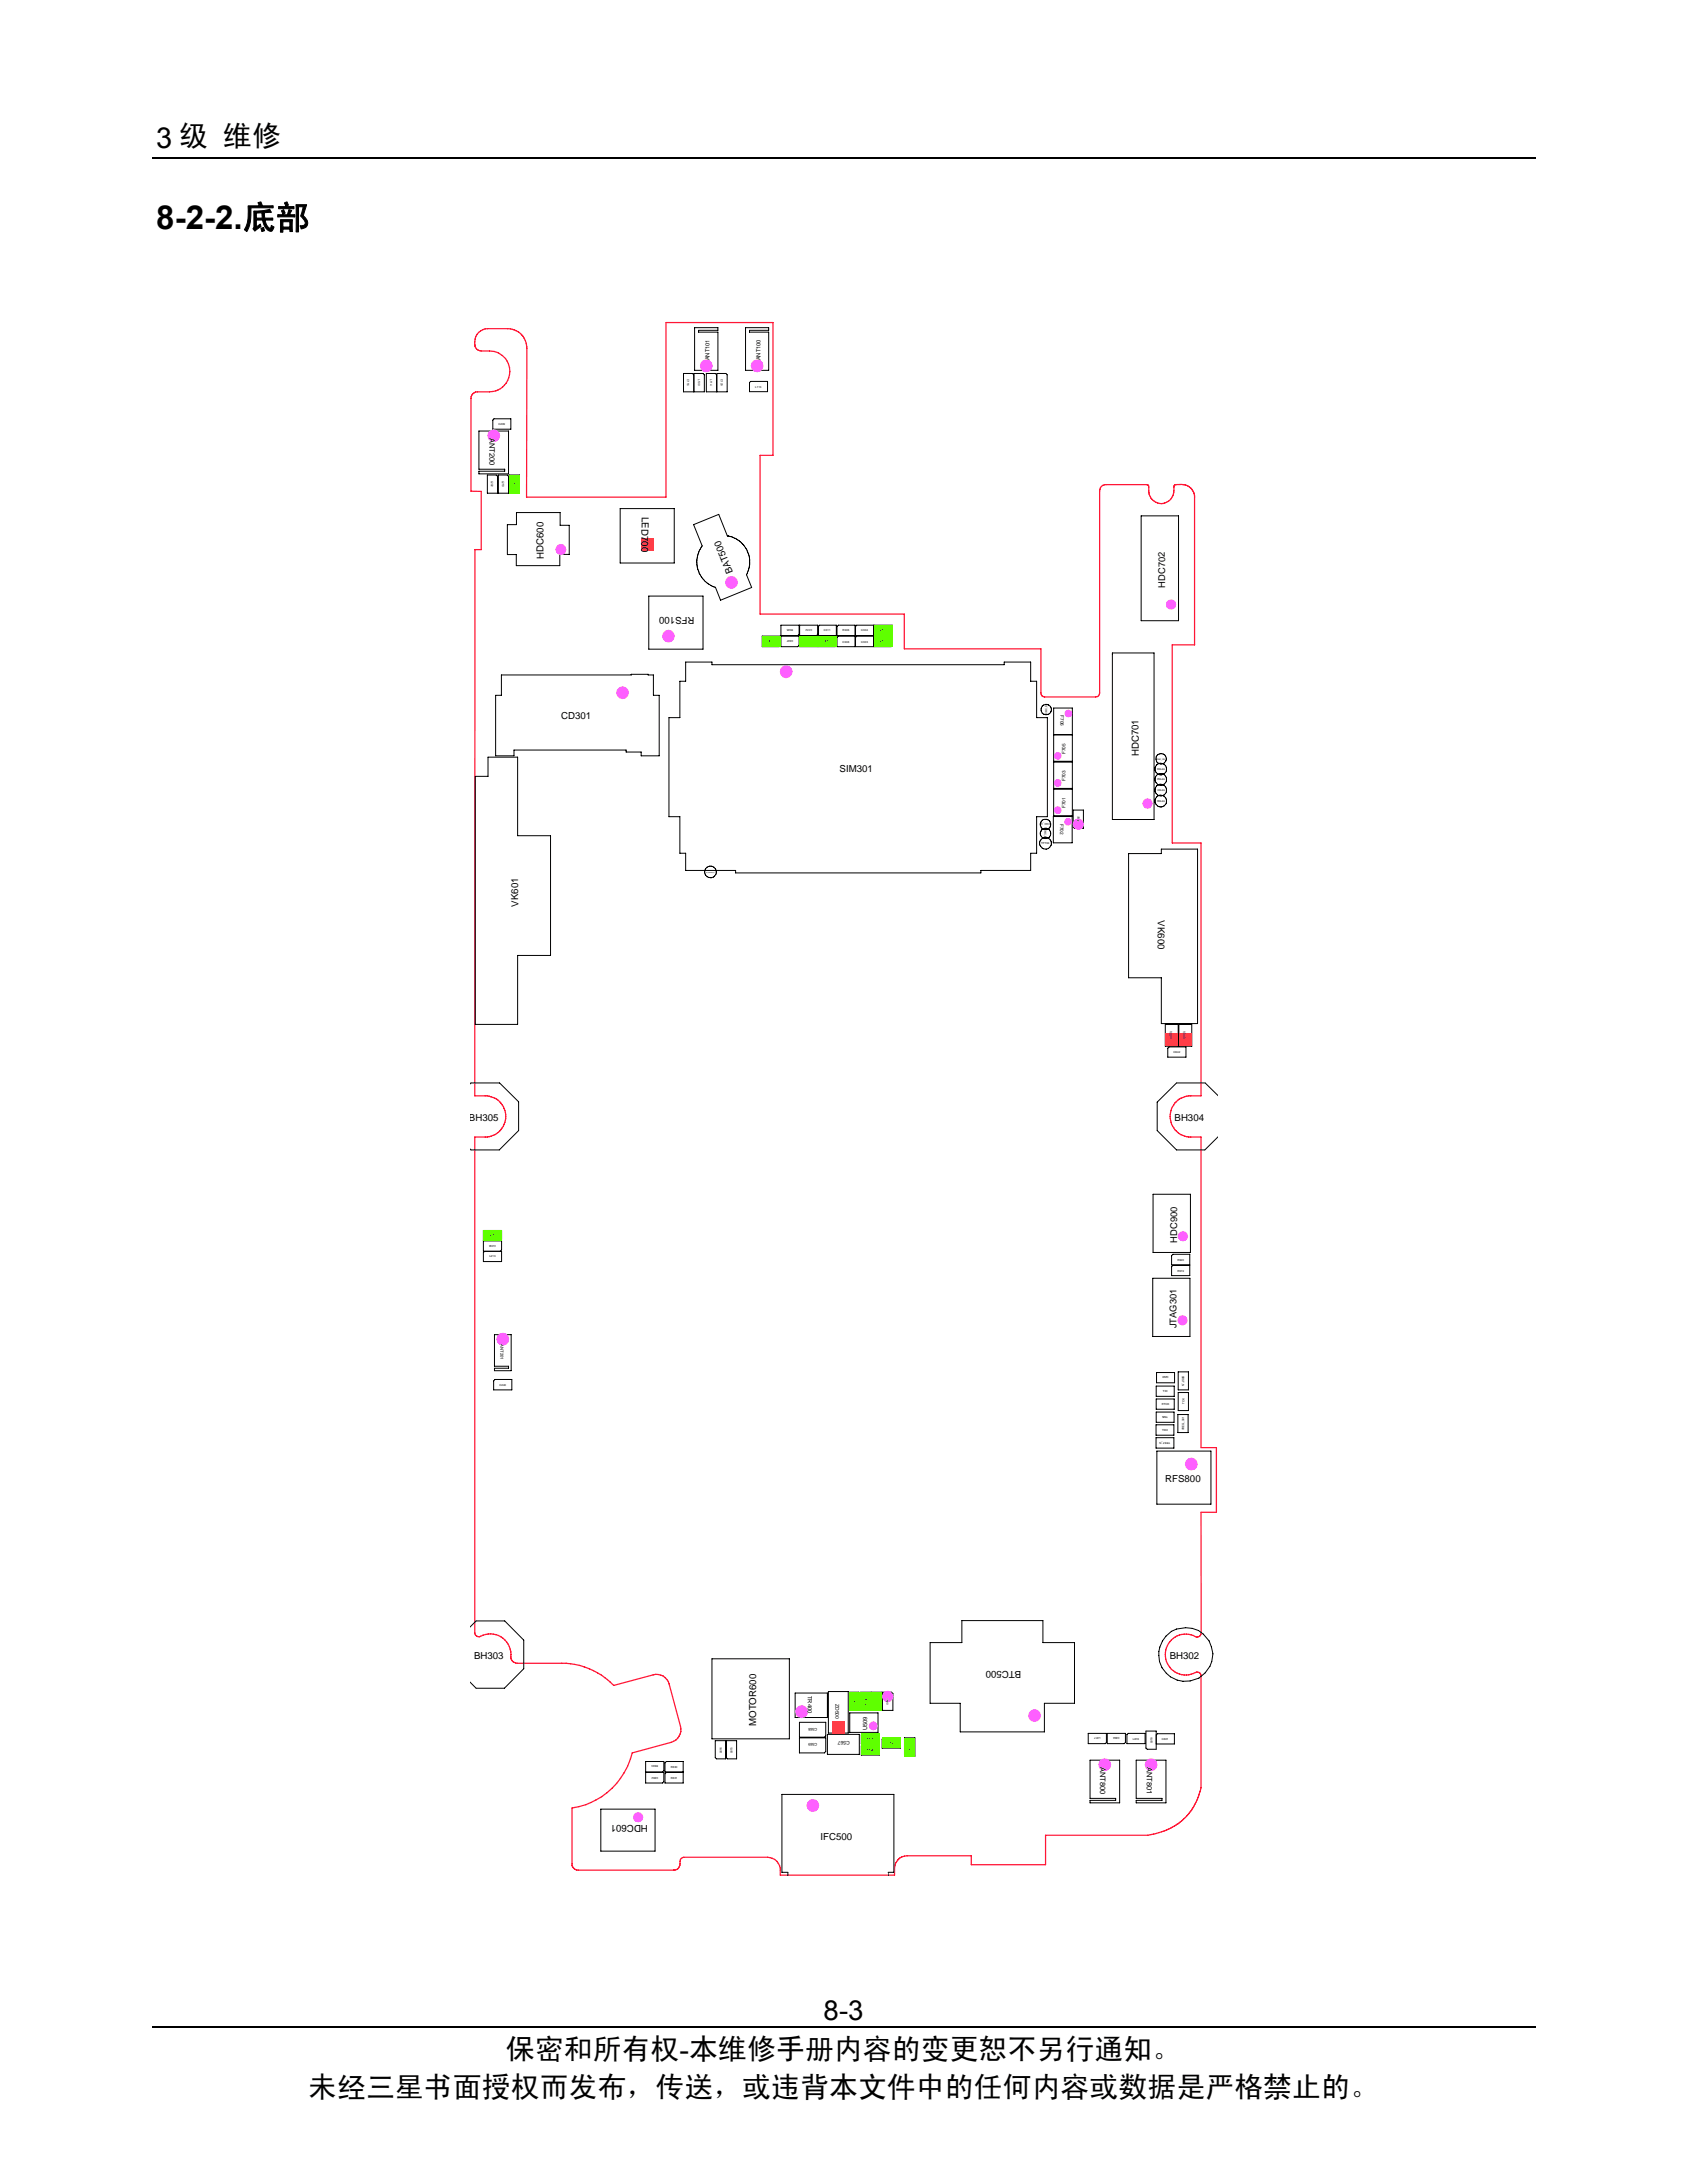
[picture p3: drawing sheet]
<svg xmlns="http://www.w3.org/2000/svg" width="216mm" height="279mm" viewBox="0 0 216 279" stroke-linecap="round" stroke-linejoin="round" font-family="sans-serif">
<defs><g id="words">
<text font-size="4.2" x="20" y="29.3">8-2-2.底部</text>
<g font-size="3.7">
<text x="20" y="18.9">3 级 维修</text>
<text x="64.7" y="263.5">保密和所有权-本维修手册内容的变更恕不另行通知。</text>
<text x="39.4" y="268.3">未经三星书面授权而发布，传送，或违背本文件中的任何内容或数据是严格禁止的。</text>
</g>
<text font-size="3.5" x="105.4" y="258.5">8-3</text>
<g font-size="1.2">
<text x="69.6" y="71.6" transform="rotate(-90 69.6 71.6)">HDC600</text>
<text x="82.1" y="66.2" transform="rotate(90 82.1 66.2)">LED700</text>
<text x="93.8" y="73.2" transform="rotate(-112 93.8 73.2)">BAT500</text>
<text x="149.1" y="75.2" transform="rotate(-90 149.1 75.2)">HDC702</text>
<text x="88.9" y="79" transform="rotate(-180 88.9 79)">RFS100</text>
<text x="71.8" y="92.1">CD301</text>
<text x="107.5" y="98.8">SIM301</text>
<text x="145.7" y="96.8" transform="rotate(-90 145.7 96.8)">HDC701</text>
<text x="66.4" y="116" transform="rotate(-90 66.4 116)">VK601</text>
<text x="148.2" y="117.8" transform="rotate(90 148.2 117.8)">VK600</text>
<text x="60" y="143.4">BH305</text>
<text x="150.3" y="143.4">BH304</text>
<text x="150.6" y="159.1" transform="rotate(-90 150.6 159.1)">HDC900</text>
<text x="150.6" y="170" transform="rotate(-90 150.6 170)">JTAG301</text>
<text x="149.1" y="189.7">RFS800</text>
<text x="60.7" y="212.3">BH303</text>
<text x="130.7" y="213.8" transform="rotate(-180 130.7 213.8)">BTC500</text>
<text x="149.7" y="212.3">BH302</text>
<text x="96.8" y="220.9" transform="rotate(-90 96.8 220.9)">MOTOR600</text>
<text x="82.9" y="233.5" transform="rotate(-180 82.9 233.5)">HDC601</text>
<text x="105" y="235.4">IFC500</text>
</g>
<g font-size="1">
<text x="62.6" y="56" transform="rotate(90 62.6 56)">ANT200</text>
<text x="140.8" y="226.1" transform="rotate(90 140.8 226.1)">ANT800</text>
<text x="146.8" y="226.1" transform="rotate(90 146.8 226.1)">ANT801</text>
</g>
<text font-size=".8" x="103.4" y="217" transform="rotate(90 103.4 217)">TR400</text>
<g font-size=".7">
<text x="90.8" y="46.1" transform="rotate(-90 90.8 46.1)">ANT101</text>
<text x="97.3" y="46.1" transform="rotate(-90 97.3 46.1)">ANT100</text>
<text x="111" y="221.5" transform="rotate(-90 111 221.5)">U509</text>
</g>
<g font-size=".6">
<text x="135.7" y="91.6" transform="rotate(90 135.7 91.6)">F706</text>
<text x="136.4" y="100" transform="rotate(-90 136.4 100)">F703</text>
<text x="136.4" y="96.5" transform="rotate(-90 136.4 96.5)">F705</text>
<text x="135.7" y="105.4" transform="rotate(90 135.7 105.4)">F702</text>
<text x="136.4" y="103.5" transform="rotate(-90 136.4 103.5)">F701</text>
<text x="106.9" y="218.1" transform="rotate(90 106.9 218.1)">ZD500</text>
<text x="108.7" y="222.9" transform="rotate(-180 108.7 222.9)">C567</text>
</g>
<g font-size=".5">
<text x="64" y="172.1" transform="rotate(90 64 172.1)">ANT201</text>
<text x="104.6" y="221.1" transform="rotate(-180 104.6 221.1)">C568</text>
<text x="104.6" y="223.1" transform="rotate(-180 104.6 223.1)">C569</text>
</g>
<g font-size=".4">
<text x="88" y="48.5" transform="rotate(90 88 48.5)">C116</text>
<text x="89.3" y="48.6" transform="rotate(90 89.3 48.6)">L100</text>
<text x="90.9" y="48.6" transform="rotate(90 90.9 48.6)">L114</text>
<text x="92.3" y="48.5" transform="rotate(90 92.3 48.5)">C120</text>
<text x="96.7" y="49.6">L113</text>
<text x="63.8" y="54.4">C209</text>
<text x="62.9" y="61.6" transform="rotate(90 62.9 61.6)">L202</text>
<text x="64.3" y="61.6" transform="rotate(90 64.3 61.6)">L219</text>
<text x="66" y="62.4" transform="rotate(-90 66 62.4)">C210</text>
<text x="99.2" y="81.9" transform="rotate(-180 99.2 81.9)">C506</text>
<text x="101.5" y="81.9" transform="rotate(-180 101.5 81.9)">C307</text>
<text x="101.5" y="80.5" transform="rotate(-180 101.5 80.5)">R305</text>
<text x="103.1" y="82.2">C310</text>
<text x="103.9" y="80.5" transform="rotate(-180 103.9 80.5)">C312</text>
<text x="105.4" y="80.8">C311</text>
<text x="106.3" y="81.9" transform="rotate(-180 106.3 81.9)">C309</text>
<text x="107.8" y="82.2">C308</text>
<text x="107.8" y="80.8">R306</text>
<text x="110.2" y="82.2">C303</text>
<text x="110.2" y="80.8">C304</text>
<text x="113.5" y="81.9" transform="rotate(-180 113.5 81.9)">C305</text>
<text x="113.5" y="80.5" transform="rotate(-180 113.5 80.5)">C306</text>
<text x="149.1" y="98.3" transform="rotate(-180 149.1 98.3)">TP703</text>
<text x="149.1" y="99.6" transform="rotate(-180 149.1 99.6)">TP702</text>
<text x="149.1" y="101" transform="rotate(-180 149.1 101)">TP701</text>
<text x="138.2" y="105.3" transform="rotate(-90 138.2 105.3)">V702</text>
<text x="149.1" y="102.4" transform="rotate(-180 149.1 102.4)">TP700</text>
<text x="133.3" y="108.1">TP704</text>
<text x="149.7" y="132" transform="rotate(90 149.7 132)">V604</text>
<text x="151.4" y="132" transform="rotate(90 151.4 132)">V603</text>
<text x="150.2" y="134.8">C642</text>
<text x="62.6" y="160.9">L213</text>
<text x="63.5" y="158" transform="rotate(-180 63.5 158)">L216</text>
<text x="63.5" y="159.3" transform="rotate(-180 63.5 159.3)">C238</text>
<text x="150.7" y="161.4">R920</text>
<text x="150.7" y="162.8">R919</text>
<text x="63.9" y="177.4">C240</text>
<text x="148.7" y="179.9">RTCK</text>
<text x="148.8" y="178.2">TDI</text>
<text x="149.6" y="176.2" transform="rotate(-180 149.6 176.2)">GND</text>
<text x="151.3" y="176.1" transform="rotate(90 151.3 176.1)">SRST_N</text>
<text x="151.6" y="179.7" transform="rotate(-90 151.6 179.7)">TCK</text>
<text x="148.7" y="183.2">TDO</text>
<text x="149.5" y="181.2" transform="rotate(-180 149.5 181.2)">TMS</text>
<text x="149.7" y="184.5" transform="rotate(-180 149.7 184.5)">TRST_N</text>
<text x="151.5" y="183.1" transform="rotate(-90 151.5 183.1)">VREG_301</text>
<text x="109.3" y="217.3" transform="rotate(90 109.3 217.3)">R541</text>
<text x="110.9" y="218.2" transform="rotate(-90 110.9 218.2)">R542</text>
<text x="112.4" y="218.2" transform="rotate(-90 112.4 218.2)">C577</text>
<text x="113.5" y="217.3" transform="rotate(90 113.5 217.3)">V500</text>
<text x="84.2" y="227.4" transform="rotate(-180 84.2 227.4)">C652</text>
<text x="84.2" y="226" transform="rotate(-180 84.2 226)">R633</text>
<text x="85.8" y="226.3">R630</text>
<text x="85.8" y="227.7">R631</text>
<text x="92.4" y="224.4" transform="rotate(-90 92.4 224.4)">L616</text>
<text x="93.8" y="224.4" transform="rotate(-90 93.8 224.4)">L615</text>
<text x="110.9" y="222.7">R535</text>
<text x="110.9" y="224.1">R536</text>
<text x="113.6" y="223.3">C580</text>
<text x="116.6" y="224" transform="rotate(-90 116.6 224)">R533</text>
<text x="140.8" y="222.4" transform="rotate(-180 140.8 222.4)">L817</text>
<text x="143.3" y="222.4" transform="rotate(-180 143.3 222.4)">C804</text>
<text x="145" y="222.7">L816</text>
<text x="147.5" y="223.1" transform="rotate(-90 147.5 223.1)">L818</text>
<text x="148.7" y="222.7">C801</text>
</g>
<g font-size=".3">
<text x="134" y="91.4" transform="rotate(-90 134 91.4)">CMC_R</text>
<text x="148" y="97.2">CMC_DE</text>
<text x="133.7" y="106.1" transform="rotate(90 133.7 106.1)">CMC_B</text>
<text x="134.4" y="105.4" transform="rotate(-180 134.4 105.4)">CMC_G</text>
</g>
</g></defs>
<path d="M19.5 20.3h177M19.5 259.4h177" fill="none" stroke="#000" stroke-width=".17"/>
<path d="M61.2 42.6a1.72 1.72 0 0 1 1.2-.5h2.9a2.5 2.5 0 0 1 2.1 2.5v19h17.8v-22.3h13.7v17h-1.6v20.3h18.4v4.4h17.5v5.7l.1 .4 .4 .1h6.5a.51 .51 0 0 0 .5-.5l.1-26.1a.75 .75 0 0 1 .8-.6h5.2l.2 .2a1.83 1.83 0 0 0 1.9 2.2 1.78 1.78 0 0 0 1.3-2.1l.2-.3h.8a1.63 1.63 0 0 1 1.7 1.5v19h-2.9v25.4h3.7v32.4h-1.6a2.65 2.65 0 0 0-2.4 2.6 2.65 2.65 0 0 0 2.4 2.6h1.6v39.8h2v8.3h-2v15.4a.57 .57 0 0 1-.4 .5 .57 .57 0 0 1-.6-.2 2.63 2.63 0 0 0-3.5 2.7 2.63 2.63 0 0 0 4 2 .48 .48 0 0 1 .5 .5v14.3l-.1 .4a7.4 7.4 0 0 1-4.4 5.1l-2.3 .6h-13.1v3.8h-9.5v-1.2h-8.2a1.62 1.62 0 0 0-1.6 1.6v.9h-14.6a1.76 1.76 0 0 0-1.7-2.3l-10.9 .1a.67 .67 0 0 0-.3 .8l-.1 .3-.2 .3-.5 .2h-12.2l-.5-.2-.3-.4v-7.4a9.3 9.3 0 0 0 7.7-7l5.3-1.5a1.7 1.7 0 0 0 .9-1.9l-1.6-5.8a1.63 1.63 0 0 0-1.9-.8l-5.1 1.3-.4-.4a9.4 9.4 0 0 0-5.7-2.4l-6.4-.1a.84 .84 0 0 1-.6-1 2.68 2.68 0 0 0-4.1-2.3 .55 .55 0 0 1-.5-.5v-63.5h1.5a2.65 2.65 0 0 0 2.4-2.6 2.65 2.65 0 0 0-2.4-2.6h-1.5v-70h.8v-7.4h-1.3v-11.9a.8 .8 0 0 1 .8-.8 5.1 5.1 0 0 0 2.6-.3 2.62 2.62 0 0 0 1.5-2.9 2.62 2.62 0 0 0-2.6-2.1h-1.2a1.08 1.08 0 0 1-.6-1.5l.1-.3zM86.2 239.4h.1" fill="none" stroke="#ff1734" stroke-width=".16"/>
<g fill="none" stroke="#000" stroke-width=".13">
<path d="M61.3 55.2h3.8v5.4h-3.8v-.3h3.3v-.2h-3.3zM63.2 53.6h2.2v1.3h-2.3v-1.1zM88.8 50.2v-2.2l-.2-.2h-1.1v2.4h2.6v-2.2l-.1-.2h-1.2v2.4M88.9 41.9h3v.4h-2.5v.2h2.5v4.9h-3zM90.4 47.8h1.1l.2 .2v2.2h-1.3zM91.8 47.8h1.1l.2 .2v2.2h-1.3zM95.4 41.9h3v.4h-2.5v.2h2.5v4.9h-3zM96.1 48.8h2.1v1.3h-2.3v-1.1zM62.4 60.8h1.1l.2 .2v2.1h-1.3zM63.8 60.8h1.1l.2 .2v2.1h-1.3zM65.2 60.8h1.3v2.3h-1.2l-.1-.1zM66.1 65.6h5.6v1.6h1.1v3.8h-1.2v1.4h-5.5v-1.4h-1.2v-3.9h1.2z"/>
<path d="M79.4 65.1h6.9v7h-6.9zM83 76.3h7v6.8h-7zM88.8 67.1l3.2-1.3 1.1 2.8a3.4 3.4 0 0 1 2.8 3v1l-.4 1 .7 1.6-4 1.6-.6-1.6a3.4 3.4 0 0 1-2.3-4.1l.2-.7 .4-.5zM93.1 68.6h.1M146 66h4.8v13.4h-4.8zM62.5 96.9h3.7v10.1h4.3v15.3h-4.3v8.8h-5.4v-31.7h1.7zM64.2 86.4h16.6v-.1h2.1v.1h.7v2.6h.8v7.7h-2.3v-.4h-2v-.3h-14.3v.7h-2.4v-7.7h.8zM87.7 84.7h3.4v.4h37.4v-.4h3.4v2.5h.8v4.6h1.3v12.7h-1.3v4.7h-.8v2.2h-6.4v.3h-31.4v-.3h-6.4v-2.2h-.7v-4.7h-1.4v-12.7h1.4v-4.6h.7zM97.6 81.4h2.3v1.2l-.2 .2h-2.1zM99.9 81.4h2.4v1.2l-.2 .2h-2.2zM99.9 80h2.4v1.2l-.2 .2h-2.2zM102.3 80h2.4v1.2l-.2 .2h-2.2z"/>
<path d="M102.5 81.4h2.2v1.4h-2.4v-1.2zM104.7 81.4h2.3v1.2l-.1 .2h-2.2zM104.7 80.2l.2-.2h2.1v1.4h-2.3zM107.3 81.4h2.1v1.4h-2.3v-1.2zM107.3 80h2.1v1.4h-2.3v-1.2zM109.6 81.4h2.2v1.4h-2.3v-1.2zM109.6 80h2.2v1.4h-2.3v-1.2zM111.9 81.4h2.3v1.2l-.2 .2h-2.1zM111.9 80h2.3v1.2l-.2 .2h-2.1zM134.8 90.6h2.4v3.4h-2.4zM134.8 94.1h2.4v3.3h-2.4zM134.8 97.5h2.4v3.4h-2.4z"/>
<path d="M142.4 83.6h5.3v21.3h-5.3zM134.8 104.5h2.4v3.4h-2.4zM134.8 101h2.4v3.4h-2.4zM137.3 103.7h1.4v2.3h-1.2l-.2-.1zM144.4 109.2h4.2v-.5h4.7v22.3h-4.7v-5.9h-4.2zM60.1 138.7l.2-.1h3.6l2.5 2.4v3.7l-2.5 2.5h-3.6l-.2-.2M149.1 131.1h1.7v2.8h-1.7zM149.6 134h2.2v1.3h-2.3v-1.1zM150.9 131.1h1.6v2.8h-1.6zM61.9 158.8h2.3v1.2l-.2 .2M64 158.8l.2-.1v-1.2h-2.3v2.7h2.3v1.3h-2.3v-1.2l.1-.1M147.6 152.9h4.8v7.4h-4.8z"/>
<path d="M155.8 140.2l-1.6-1.6h-3.6l-2.5 2.5v3.6l2.5 2.5h3.6l1.6-1.6M63.3 170.8h2.1v4.6h-2.1v-.3h1.8v-.2h-1.8zM63.3 176.6h2.2v1.3h-2.3v-1.2zM147.5 163.6h4.8v7.5h-4.8zM148 177.4h2.3v1.3h-2.3zM148 179.1h2.3v1.3h-2.3zM148 175.7h2.3v1.3h-2.3zM149.9 162.1l.2-.1h2.2v1.3h-2.4zM150.1 160.5h2.2v1.4h-2.4v-1.2zM150.8 175.6h1.3v2.3h-1.3zM150.8 178.2h1.3v2.3h-1.3zM147.9 182.4h2.3v1.3h-2.3z"/>
<path d="M147.9 184h2.3v1.3h-2.3zM148 180.7h2.3v1.3h-2.3zM148.1 185.7h6.9v6.8h-6.9zM150.7 181h1.4v2.4h-1.4zM60.1 208.3l.8-.8h3.7l2.4 2.4v3.7l-2.4 2.5h-3.7l-.8-.8M91.1 212.3h9.9v10.3h-9.9zM101.8 216.7h4.1v3.1h-4.1zM106 216.5h2.6v5.3h-2.6zM108.7 216.6h1.2l.2 .2v2.1h-1.4zM108.7 219.2h3.7v2.5h-3.7zM110.1 216.6h1.4v2.3h-1.2l-.2-.1zM111.5 216.6h1.4v2.3h-1.2l-.2-.1z"/>
<path d="M112.9 216.6h1.2l.2 .2v2.1h-1.4zM119 210.2h4.1v-2.8h10.4v2.8h4v7.8h-3.8v3.7h-10.8v-3.7h-3.9zM76.9 231.5h6.9v5.4h-6.9zM82.6 226.9h2.4v1.1l-.2 .2h-2.2zM82.6 225.5h2.4v1.1l-.2 .2h-2.2zM85.3 226.9h2.1v1.3h-2.3v-1.2zM85.3 225.5h2.1v1.3h-2.3v-1.2zM91.5 222.8h1.4v2.3h-1.2l-.2-.1zM93 222.8h1.3v2.3h-1.2l-.1-.1zM102.3 222.4h3.4v1.8l-.2 .2h-3.2zM102.3 220.4h3.4v1.8l-.2 .1h-3.2zM105.9 222h4.1v2.5h-4.1z"/>
<path d="M110.2 223.5l.2-.2h2.1v1.3h-2.3zM110.4 221.9h2.1v1.3h-2.3v-1.2zM113.1 222.4h2.1v1.3h-2.3v-1.1zM115.8 222.4h1.3v2.4h-1.2l-.1-.2zM139.3 221.9h2.3v1.1l-.2 .2h-2.1zM139.5 225.3h3.8v5.4h-3.8v-.3h3.3v-.2h-3.3zM141.7 221.9h2.3v1.1l-.1 .2h-2.2zM144.2 222l.2-.1h2.2v1.3h-2.4zM145.4 225.3h3.8v5.4h-3.8v-.3h3.3v-.2h-3.3zM146.7 221.6h1.3v2.3h-1.2l-.1-.2zM148 222l.1-.1h2.2v1.3h-2.3M113.7 240.1v-.5h.7v-9.9h-14.3v9.9h.7v.5"/>
<circle cx="133.9" cy="90.8" r=".66"/>
<circle cx="148.6" cy="99.8" r=".75"/>
<circle cx="148.6" cy="98.4" r=".75"/>
<circle cx="148.6" cy="97.1" r=".66"/>
<circle cx="90.9" cy="111.6" r=".74"/>
<circle cx="133.8" cy="106.7" r=".67"/>
<circle cx="133.8" cy="105.5" r=".67"/>
<circle cx="133.8" cy="107.9" r=".75"/>
<circle cx="148.6" cy="101.1" r=".74"/>
<circle cx="148.6" cy="102.5" r=".75"/>
<circle cx="151.7" cy="211.8" r="3.5"/>
</g>
<g fill="#fe5fff">
<circle cx="96.9" cy="46.8" r=".83"/>
<circle cx="90.4" cy="46.8" r=".82"/>
<circle cx="63.2" cy="55.8" r=".82"/>
<circle cx="64.3" cy="171.4" r=".83"/>
<circle cx="141.4" cy="225.9" r=".82"/>
<circle cx="147.3" cy="225.9" r=".83"/>
<circle cx="93.6" cy="74.5" r=".82"/>
<circle cx="132.4" cy="219.6" r=".82"/>
</g>
<g fill="#5fff00">
<path d="M65.2 60.8h1.3v2.3h-1.3z"/>
<path d="M111.9 81.4h2.3v1.4h-2.3z"/>
<path d="M111.9 80h2.3v1.4h-2.3z"/>
<path d="M104.7 81.4h2.3v1.4h-2.3z"/>
<path d="M102.3 81.4h2.4v1.4h-2.4z"/>
<path d="M97.6 81.4h2.3v1.4h-2.3z"/>
<path d="M111.6 216.6h1.3v2.3h-1.3z"/>
<path d="M112.9 222.4h2.3v1.3h-2.3z"/>
</g>
<g fill="#fe5fff">
<circle cx="79.7" cy="88.7" r=".82"/>
<circle cx="135.4" cy="103.7" r=".5"/>
<circle cx="136.7" cy="105.2" r=".48"/>
<circle cx="135.4" cy="100.2" r=".5"/>
<circle cx="135.4" cy="96.7" r=".5"/>
<circle cx="136.7" cy="91.3" r=".49"/>
<circle cx="71.8" cy="70.3" r=".72"/>
<circle cx="81.7" cy="232.6" r=".65"/>
<circle cx="146.9" cy="102.8" r=".67"/>
<circle cx="149.9" cy="77.4" r=".66"/>
<circle cx="151.4" cy="158.2" r=".66"/>
<circle cx="104" cy="231.1" r=".82"/>
<circle cx="151.3" cy="169" r=".66"/>
</g>
<path d="M61.9 157.5h2.3v1.3h-2.3z" fill="#5fff00"/>
<path d="M82 68.8h1.6v1.7h-1.6z" fill="#ff3d44"/>
<g fill="#5fff00">
<path d="M115.8 222.4h1.3v2.4h-1.3z"/>
<path d="M110.2 221.9h2.3v1.3h-2.3z"/>
<path d="M110.2 223.3h2.3v1.3h-2.3z"/>
<path d="M108.7 216.6h1.4v2.3h-1.4z"/>
<path d="M110.1 216.6h1.4v2.3h-1.4z"/>
</g>
<g fill="#fe5fff">
<circle cx="85.5" cy="81.4" r=".83"/>
<circle cx="152.5" cy="187.4" r=".83"/>
<circle cx="100.6" cy="86" r=".82"/>
<circle cx="102.6" cy="219.1" r=".83"/>
<circle cx="111.8" cy="220.9" r=".58"/>
<circle cx="113.6" cy="217.1" r=".74"/>
</g>
<g fill="#ff3d44">
<path d="M150.9 132.3h1.6v1.6h-1.6z"/>
<path d="M149.1 132.3h1.7v1.6h-1.7z"/>
</g>
<circle cx="138" cy="105.5" r=".73" fill="#fe5fff"/>
<path d="M106.5 220.2h1.6v1.7h-1.6z" fill="#ff3d44"/>
<use href="#words"/>
</svg>
